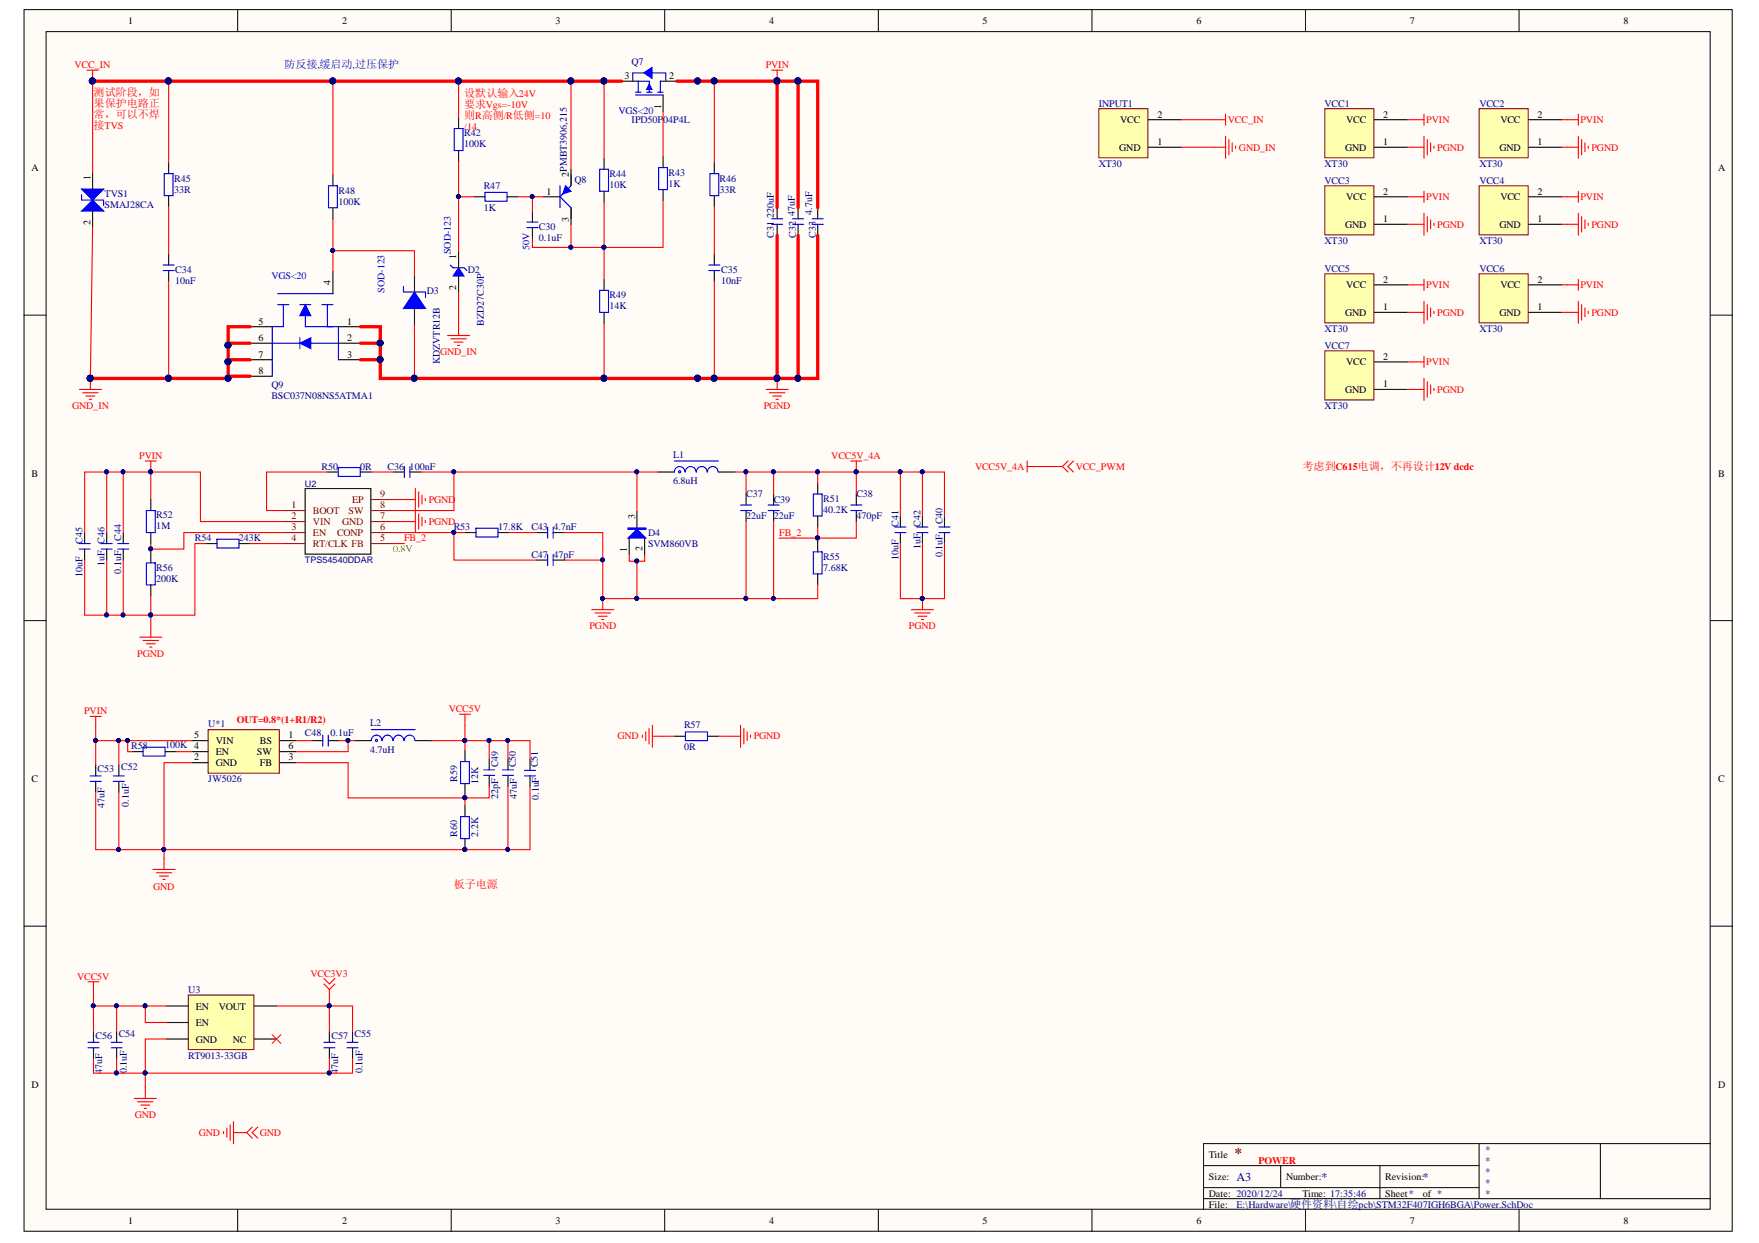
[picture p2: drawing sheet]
<svg xmlns="http://www.w3.org/2000/svg" width="297mm" height="210mm" viewBox="0 0 297 210" stroke-linecap="round" stroke-linejoin="round" font-family="sans-serif">
<defs><g id="words">
<text font-size="2.5" fill="#800000" x="208.5" y="195.6">*</text>
<g font-size="2" fill="#000080">
<text x="208.8" y="199.4">A3</text>
<text x="223.2" y="199.4">*</text>
<text x="240.3" y="199.4">*</text>
</g>
<text font-size="1.9" fill="#00f" x="48" y="11.5">防反接,缓启动,过压保护</text>
<g font-size="1.9" fill="#f00">
<text x="15.8" y="16.1">测试阶段，如</text>
<text x="15.8" y="18">果保护电路正</text>
<text x="78.4" y="16.3">设默认输入24V</text>
<text x="15.8" y="19.9">常，可以不焊</text>
<text x="15.8" y="21.7">接TVS</text>
<text x="78.4" y="18.2">要求Vgs=-10V</text>
<text x="78.4" y="20">则R高侧/R低侧=10</text>
<text x="220" y="79.3">考虑到C615电调，不再设计12V dcdc</text>
<text x="76.6" y="150">板子电源</text>
</g>
<g font-size="1.7">
<text x="21.6" y="4.1">1</text>
<text x="57.8" y="4.1">2</text>
<text x="93.8" y="4.1">3</text>
<text x="129.9" y="4.1">4</text>
<text x="165.9" y="4.1">5</text>
<text x="202" y="4.1">6</text>
<text x="238.1" y="4.1">7</text>
<text x="274.2" y="4.1">8</text>
<text x="105.5" y="13.4">3</text>
<text x="113" y="13.4">2</text>
<text x="111.6" y="18.3" transform="rotate(-90 111.6 18.3)">1</text>
<text x="189.2" y="20.8">VCC</text>
<text x="195.4" y="19.9">2</text>
<text x="227.3" y="20.8">VCC</text>
<text x="233.6" y="19.9">2</text>
<text x="253.4" y="20.8">VCC</text>
<text x="259.6" y="19.9">2</text>
<text x="5.3" y="28.9">A</text>
<text x="96.1" y="29.9" transform="rotate(-90 96.1 29.9)">2PMBT3906,215</text>
<text x="189" y="25.4">GND</text>
<text x="195.4" y="24.5">1</text>
<text x="227.1" y="25.4">GND</text>
<text x="233.6" y="24.5">1</text>
<text x="253.2" y="25.4">GND</text>
<text x="259.6" y="24.5">1</text>
<text x="290.2" y="28.9">A</text>
<text x="15.3" y="30.4" transform="rotate(-90 15.3 30.4)">1</text>
<text x="92.3" y="32.9">1</text>
<text x="227.3" y="33.8">VCC</text>
<text x="233.6" y="32.9">2</text>
<text x="253.4" y="33.8">VCC</text>
<text x="259.6" y="32.9">2</text>
<text x="15.3" y="37.9" transform="rotate(-90 15.3 37.9)">2</text>
<text x="96.1" y="37.4" transform="rotate(-90 96.1 37.4)">3</text>
<text x="227.1" y="38.4">GND</text>
<text x="233.6" y="37.5">1</text>
<text x="253.2" y="38.4">GND</text>
<text x="259.6" y="37.5">1</text>
<text x="77" y="43.8" transform="rotate(-90 77 43.8)">1</text>
<text x="233.6" y="47.7">2</text>
<text x="259.6" y="47.7">2</text>
<text x="55.8" y="48.1" transform="rotate(-90 55.8 48.1)">4</text>
<text x="77" y="48.9" transform="rotate(-90 77 48.9)">2</text>
<text x="227.1" y="53.3">GND</text>
<text x="227.3" y="48.7">VCC</text>
<text x="233.6" y="52.4">1</text>
<text x="253.2" y="53.3">GND</text>
<text x="253.4" y="48.7">VCC</text>
<text x="259.6" y="52.4">1</text>
<text x="43.6" y="54.8">5</text>
<text x="43.6" y="57.6">6</text>
<text x="58.6" y="54.8">1</text>
<text x="58.6" y="57.6">2</text>
<text x="43.6" y="60.4">7</text>
<text x="43.6" y="63.2">8</text>
<text x="58.6" y="60.4">3</text>
<text x="227.3" y="61.7">VCC</text>
<text x="233.6" y="65.4">1</text>
<text x="233.6" y="60.7">2</text>
<text x="227.1" y="66.3">GND</text>
<text x="5.3" y="80.5">B</text>
<text x="290.2" y="80.5">B</text>
<text x="107.2" y="87.7" transform="rotate(-90 107.2 87.7)">3</text>
<text x="105.9" y="93.2" transform="rotate(-90 105.9 93.2)">1</text>
<text x="108.5" y="93" transform="rotate(-90 108.5 93)">2</text>
<text x="32.8" y="124.7">5</text>
<text x="36.4" y="125.6">VIN</text>
<text x="43.9" y="125.6">BS</text>
<text x="48.7" y="124.7">1</text>
<text x="32.8" y="128.4">2</text>
<text x="36.4" y="129.3">GND</text>
<text x="36.4" y="127.5">EN</text>
<text x="43.4" y="127.5">SW</text>
<text x="43.9" y="129.3">FB</text>
<text x="48.7" y="128.4">3</text>
<text x="48.7" y="126.6">6</text>
<text x="5.3" y="132.1">C</text>
<text x="290.2" y="132.1">C</text>
<text x="33.1" y="170.5">EN</text>
<text x="33.1" y="173.3">EN</text>
<text x="37" y="170.5">VOUT</text>
<text x="33.1" y="176.1">GND</text>
<text x="39.3" y="176.1">NC</text>
<text x="5.3" y="183.7">D</text>
<text x="290.2" y="183.7">D</text>
<text x="204.1" y="195.6">Title</text>
<text x="204.1" y="199.3">Size:</text>
<text x="204.1" y="202.1">Date: 2020/12/24</text>
<text x="204.1" y="203.9">File:</text>
<text x="217.2" y="199.3">Number:</text>
<text x="220" y="202.1">Time: 17:35:46</text>
<text x="233.9" y="199.3">Revision:</text>
<text x="233.9" y="202.1">Sheet*</text>
<text x="240.3" y="202.1">of *</text>
<text x="21.6" y="206.7">1</text>
<text x="57.8" y="206.7">2</text>
<text x="93.8" y="206.7">3</text>
<text x="129.9" y="206.7">4</text>
<text x="165.9" y="206.7">5</text>
<text x="202" y="206.7">6</text>
<text x="238.1" y="206.7">7</text>
<text x="274.2" y="206.7">8</text>
</g>
<g font-size="1.7" fill="#f00">
<text x="12.6" y="11.5">VCC_IN</text>
<text x="129.3" y="11.5">PVIN</text>
<text x="78.4" y="21.9">/14</text>
<text x="207.4" y="20.8">VCC_IN</text>
<text x="240.8" y="20.8">PVIN</text>
<text x="266.9" y="20.8">PVIN</text>
<text x="209.2" y="25.4">GND_IN</text>
<text x="242.7" y="25.4">PGND</text>
<text x="268.8" y="25.4">PGND</text>
<text x="240.8" y="33.8">PVIN</text>
<text x="266.9" y="33.8">PVIN</text>
<text x="242.7" y="38.4">PGND</text>
<text x="268.8" y="38.4">PGND</text>
<text x="240.8" y="48.7">PVIN</text>
<text x="242.7" y="53.3">PGND</text>
<text x="266.9" y="48.7">PVIN</text>
<text x="268.8" y="53.3">PGND</text>
<text x="74.3" y="60">GND_IN</text>
<text x="240.8" y="61.7">PVIN</text>
<text x="12.2" y="69.1">GND_IN</text>
<text x="129" y="69.1">PGND</text>
<text x="242.7" y="66.3">PGND</text>
<text x="23.5" y="77.5">PVIN</text>
<text x="140.4" y="77.5">VCC5V_4A</text>
<text x="164.7" y="79.3">VCC5V_4A</text>
<text x="181.7" y="79.3">VCC_PWM</text>
<text x="72.4" y="84.9">PGND</text>
<text x="72.4" y="88.6">PGND</text>
<text x="68.2" y="91.4">FB_2</text>
<text x="131.6" y="90.5">FB_2</text>
<text x="99.5" y="106.3">PGND</text>
<text x="153.5" y="106.3">PGND</text>
<text x="23.2" y="110.9">PGND</text>
<text x="14.2" y="120.6">PVIN</text>
<text x="40" y="122.2">OUT=0.8*(1+R1/R2)</text>
<text x="75.8" y="120.2">VCC5V</text>
<text x="104.3" y="124.9">GND</text>
<text x="127.3" y="124.9">PGND</text>
<text x="25.9" y="150.2">GND</text>
<text x="13" y="165.4">VCC5V</text>
<text x="52.4" y="164.9">VCC3V3</text>
<text x="22.7" y="188.8">GND</text>
<text x="33.6" y="191.9">GND</text>
<text x="43.9" y="191.9">GND</text>
<text x="212.5" y="196.5">POWER</text>
</g>
<g font-size="1.7" fill="#000080">
<text x="106.6" y="11">Q7</text>
<text x="185.5" y="18">INPUT1</text>
<text x="223.7" y="18">VCC1</text>
<text x="249.8" y="18">VCC2</text>
<text x="78.4" y="23">R42</text>
<text x="106.6" y="20.7">IPD50P04P4L</text>
<text x="78.4" y="24.8">100K</text>
<text x="102.9" y="29.9">R44</text>
<text x="112.9" y="29.7">R43</text>
<text x="185.5" y="28.2">XT30</text>
<text x="223.7" y="28.2">XT30</text>
<text x="249.8" y="28.2">XT30</text>
<text x="17.7" y="33.2">TVS1</text>
<text x="17.7" y="35.1">SMAJ28CA</text>
<text x="29.4" y="30.7">R45</text>
<text x="29.4" y="32.5">33R</text>
<text x="57.2" y="32.7">R48</text>
<text x="57.2" y="34.6">100K</text>
<text x="81.7" y="31.9">R47</text>
<text x="81.7" y="35.7">1K</text>
<text x="97" y="30.8">Q8</text>
<text x="102.9" y="31.8">10K</text>
<text x="112.9" y="31.5">1K</text>
<text x="121.5" y="30.7">R46</text>
<text x="121.5" y="32.5">33R</text>
<text x="223.7" y="31">VCC3</text>
<text x="249.8" y="31">VCC4</text>
<text x="91" y="38.8">C30</text>
<text x="91" y="40.6">0.1uF</text>
<text x="130.7" y="40.1" transform="rotate(-90 130.7 40.1)">C31</text>
<text x="130.7" y="36.8" transform="rotate(-90 130.7 36.8)">220uF</text>
<text x="134.2" y="36.4" transform="rotate(-90 134.2 36.4)">47uF</text>
<text x="134.4" y="40.1" transform="rotate(-90 134.4 40.1)">C32</text>
<text x="137.2" y="36.2" transform="rotate(-90 137.2 36.2)">4.7uF</text>
<text x="137.8" y="40.1" transform="rotate(-90 137.8 40.1)">C33</text>
<text x="223.7" y="41.2">XT30</text>
<text x="249.8" y="41.2">XT30</text>
<text x="29.6" y="46">C34</text>
<text x="29.6" y="47.9">10nF</text>
<text x="79" y="46">D2</text>
<text x="121.8" y="46">C35</text>
<text x="121.8" y="47.9">10nF</text>
<text x="223.7" y="45.9">VCC5</text>
<text x="249.8" y="45.9">VCC6</text>
<text x="72.1" y="49.7">D3</text>
<text x="102.9" y="50.4">R49</text>
<text x="102.9" y="52.2">14K</text>
<text x="81.7" y="55" transform="rotate(-90 81.7 55)">BZD27C30P</text>
<text x="223.7" y="56.1">XT30</text>
<text x="223.7" y="58.9">VCC7</text>
<text x="249.8" y="56.1">XT30</text>
<text x="45.8" y="65.6">Q9</text>
<text x="74.3" y="61.5" transform="rotate(-90 74.3 61.5)">KDZVTR12B</text>
<text x="45.8" y="67.4">BSC037N08NS5ATMA1</text>
<text x="223.7" y="69.1">XT30</text>
<text x="113.7" y="77.3">L1</text>
<text x="54.3" y="79.3">R50</text>
<text x="60.8" y="79.3">0R</text>
<text x="65.5" y="79.3">C36</text>
<text x="69.2" y="79.3">100nF</text>
<text x="113.7" y="81.8">6.8uH</text>
<text x="126" y="84">C37</text>
<text x="144.6" y="84">C38</text>
<text x="26.4" y="87.5">R52</text>
<text x="26.4" y="89.4">1M</text>
<text x="76.6" y="89.6">R53</text>
<text x="84.1" y="89.6">17.8K</text>
<text x="89.7" y="89.6">C43</text>
<text x="93.4" y="89.6">4.7nF</text>
<text x="126" y="87.7">22uF 22uF</text>
<text x="130.7" y="84.9">C39</text>
<text x="139" y="84.7">R51</text>
<text x="139" y="86.6">40.2K</text>
<text x="144.6" y="87.7">470pF</text>
<text x="151.7" y="89" transform="rotate(-90 151.7 89)">C41</text>
<text x="159.2" y="88.5" transform="rotate(-90 159.2 88.5)">C40</text>
<text x="14" y="91.8" transform="rotate(-90 14 91.8)">C45</text>
<text x="17.7" y="95.5" transform="rotate(-90 17.7 95.5)">1uF C46</text>
<text x="20.5" y="91.3" transform="rotate(-90 20.5 91.3)">C44</text>
<text x="32.9" y="91.4">R54</text>
<text x="40.3" y="91.4">243K</text>
<text x="89.7" y="94.2">C47</text>
<text x="93.4" y="94.2">47pF</text>
<text x="109.4" y="90.5">D4</text>
<text x="109.4" y="92.3">SVM860VB</text>
<text x="139" y="94.5">R55</text>
<text x="151.7" y="94.6" transform="rotate(-90 151.7 94.6)">10uF</text>
<text x="155.4" y="92.8" transform="rotate(-90 155.4 92.8)">1uF C42</text>
<text x="159.2" y="94.1" transform="rotate(-90 159.2 94.1)">0.1uF</text>
<text x="14" y="97.4" transform="rotate(-90 14 97.4)">10uF</text>
<text x="20.5" y="96.9" transform="rotate(-90 20.5 96.9)">0.1uF</text>
<text x="26.4" y="96.4">R56</text>
<text x="26.4" y="98.3">200K</text>
<text x="139" y="96.4">7.68K</text>
<text x="35.2" y="122.8">U*1</text>
<text x="51.5" y="124.4">C48</text>
<text x="55.8" y="124.4">0.1uF</text>
<text x="62.5" y="122.7">L2</text>
<text x="115.5" y="123">R57</text>
<text x="16.5" y="130.4">C53 C52</text>
<text x="22.2" y="126.6">R58</text>
<text x="27.9" y="126.4">100K 4</text>
<text x="62.5" y="127.1">4.7uH</text>
<text x="84.1" y="129.6" transform="rotate(-90 84.1 129.6)">C49</text>
<text x="87.1" y="129.6" transform="rotate(-90 87.1 129.6)">C50</text>
<text x="90.8" y="129.6" transform="rotate(-90 90.8 129.6)">C51</text>
<text x="115.5" y="126.7">0R</text>
<text x="17.7" y="136.4" transform="rotate(-90 17.7 136.4)">47uF</text>
<text x="21.7" y="136.3" transform="rotate(-90 21.7 136.3)">0.1uF</text>
<text x="35.2" y="132.1">JW5026</text>
<text x="77.2" y="132" transform="rotate(-90 77.2 132)">R59</text>
<text x="80.8" y="132.4" transform="rotate(-90 80.8 132.4)">12K</text>
<text x="84.1" y="135" transform="rotate(-90 84.1 135)">22pF</text>
<text x="87.3" y="134.9" transform="rotate(-90 87.3 134.9)">47uF</text>
<text x="91" y="135.1" transform="rotate(-90 91 135.1)">0.1uF</text>
<text x="77.2" y="141.3" transform="rotate(-90 77.2 141.3)">R60</text>
<text x="80.8" y="141.3" transform="rotate(-90 80.8 141.3)">2.2K</text>
<text x="31.8" y="167.7">U3</text>
<text x="16.2" y="175.5">C56 C54</text>
<text x="31.8" y="178.8">RT9013-33GB</text>
<text x="56" y="175.5">C57 C55</text>
<text x="17.3" y="181.4" transform="rotate(-90 17.3 181.4)">47uF</text>
<text x="21.4" y="181.2" transform="rotate(-90 21.4 181.2)">0.1uF</text>
<text x="57.1" y="181.4" transform="rotate(-90 57.1 181.4)">47uF</text>
<text x="61.2" y="181.2" transform="rotate(-90 61.2 181.2)">0.1uF</text>
<text x="250.7" y="194.6">*</text>
<text x="250.7" y="196.5">*</text>
<text x="208.8" y="203.9">E:\Hardware\硬件资料\自绘pcb\STM32F407IGH6BGA\Power.SchDoc</text>
<text x="250.7" y="198.4">*</text>
<text x="250.7" y="200.2">*</text>
<text x="250.7" y="202.1">*</text>
</g>
<g font-size="1.7" fill="#00f">
<text x="104.4" y="19.3">VGS&lt;20</text>
<text x="45.8" y="47.1">VGS&lt;20</text>
<text x="76.1" y="42.9" transform="rotate(-90 76.1 42.9)">SOD-123</text>
<text x="89.4" y="42.2" transform="rotate(-90 89.4 42.2)">50V</text>
<text x="64.9" y="49.4" transform="rotate(-90 64.9 49.4)">SOD-123</text>
</g>
<g font-size="1.7" fill="#800">
<text x="64.2" y="84">9</text>
<text x="49.2" y="85.8">1</text>
<text x="49.2" y="87.7">2</text>
<text x="49.2" y="89.6">3</text>
<text x="52.9" y="86.8">BOOT</text>
<text x="52.9" y="88.6">VIN</text>
<text x="57.8" y="88.6">GND</text>
<text x="58.9" y="86.8">SW</text>
<text x="59.5" y="84.9">EP</text>
<text x="64.2" y="89.6">6</text>
<text x="64.2" y="87.7">7</text>
<text x="64.2" y="85.8">8</text>
<text x="49.2" y="91.4">4</text>
<text x="52.9" y="90.5">EN</text>
<text x="52.9" y="92.3">RT/CLK FB</text>
<text x="56.9" y="90.5">CONP</text>
<text x="64.2" y="91.4">5</text>
</g>
<text font-size="1.7" fill="#0f0" x="66.4" y="93.3">0.8V</text>
<g font-size="1.5" fill="#000080">
<text x="51.5" y="82.2">U2</text>
<text x="51.5" y="95">TPS54540DDAR</text>
</g>
</g></defs>
<g fill="#fffcf8" stroke="#000" stroke-width=".17">
<path d="M4.1 1.6h288.4v206.3h-288.4z"/>
<path d="M7.8 5.3h281v198.9h-281z"/>
</g>
<g fill="none" stroke="#000" stroke-width=".17">
<path d="M40.1 1.6v3.7M76.2 1.6v3.7M112.2 1.6v3.7M148.3 1.6v3.7M184.4 1.6v3.7M220.5 1.6v3.7M256.5 1.6v3.7M4.1 53.2h3.7M288.9 53.2h3.7M4.1 104.8h3.7M288.9 104.8h3.7M4.1 156.4h3.7"/>
<path d="M288.9 156.4h3.7M203.2 196.8h46.6M216.3 196.8v3.8M233 196.8v5.6M249.8 193.1v9.3M270.3 193.1h-67.1v11.2M288.9 193.1h-18.6v9.3M40.1 204.3v3.7M76.2 204.3v3.7M112.2 204.3v3.7M148.3 204.3v3.7M184.4 204.3v3.7"/>
<path d="M203.2 202.4h85.7M203.2 200.6h46.6M220.5 204.3v3.7M256.5 204.3v3.7"/>
</g>
<path d="M15.6 31.9v3.7" fill="none" stroke="#00f" stroke-width=".19"/>
<path d="M13.8 31.9h3.7l-1.9 1.9z" fill="#00f"/>
<path d="M13.8 31.9h3.7l-1.9 1.9z" fill="none" stroke="#00f" stroke-width=".19"/>
<path d="M13.8 35.6l1.8-1.8 1.9 1.8z" fill="#00f"/>
<g fill="none" stroke="#00f" stroke-width=".19">
<path d="M13.8 35.6l1.8-1.8 1.9 1.8zM13.8 32.9v.9h3.7v.9M133.8 37.9h1.9M133.8 36.9h1.9M137.2 37.9h1.8M137.2 36.9h1.8M46.9 49.6h9.3M46.9 51.4h1.9M47.8 51.4v3.8h-1.8M50.6 51.4h1.9M51.6 51.4v3.8M54.4 51.4h1.8"/>
<path d="M55.3 51.4v3.8h1.8"/>
</g>
<path d="M15.6 29.1v2.8M15.6 35.6v2.8M134.8 35.1v1.8M134.8 37.9v1.8M138.1 35.1v1.8M138.1 37.9v1.8" fill="none" stroke="#000" stroke-width=".19"/>
<path d="M130.3 11.8h1.9M131.2 11.8v1.9" fill="none" stroke="#f00" stroke-width=".19"/>
<circle cx="131.2" cy="13.7" r=".52" fill="#000080" stroke="#000080" stroke-width=".17"/>
<path d="M51.6 51.4l.9 1.9h-1.9z" fill="#00f"/>
<path d="M46 55.2v8.3M46 58h11.1M50.6 57v1.9M51.6 51.4l.9 1.9h-1.9zM51.6 55.2h4.6M57.1 55.2v5.5" fill="none" stroke="#00f" stroke-width=".19"/>
<path d="M50.6 58l1.9-1v1.9z" fill="#00f"/>
<path d="M50.6 58l1.9-1v1.9z" fill="none" stroke="#00f" stroke-width=".17"/>
<g fill="none" stroke="#000" stroke-width=".19">
<path d="M28.5 27.5v1.8M28.5 33v1.9M56.2 29.5v1.9M56.2 35.1v1.8M28.5 42.9v1.9M28.5 45.7v1.8M42.3 55.2h3.7M42.3 58h3.7M56.2 45.9v3.7M57.1 55.2h3.8M57.1 58h3.8M42.3 60.7h3.7"/>
<path d="M42.3 63.5h3.7M57.1 60.7h3.8"/>
</g>
<path d="M107.3 16h4.7M107.3 15.6h.9M107.8 13.7v1.9M109.2 15.6h.9M109.6 13.7v1.9M111 15.6h1M111.5 13.7v1.9M27.7 29.3h1.5v3.7h-1.5zM55.5 31.4h1.5v3.7h-1.5zM27.6 45.7h1.8M27.6 44.8h1.8" fill="none" stroke="#00f" stroke-width=".19"/>
<path d="M109.6 14.2l.5 .9h-.9z" fill="#00f"/>
<path d="M109.6 14.2l.5 .9h-.9z" fill="none" stroke="#00f" stroke-width=".17"/>
<path d="M106.9 13.7v-1.4h5.5v1.4M107.8 13.7h1.8" fill="none" stroke="#00f" stroke-width=".19"/>
<path d="M108.7 12.3l1.4-.9v1.8z" fill="#00f"/>
<path d="M108.7 12.3l1.4-.9v1.8z" fill="none" stroke="#00f" stroke-width=".17"/>
<path d="M77.4 19.8v1.9M105 13.7h2.8M111.5 13.7h2.8M112 16v2.8M77.4 25.4v1.9M80 33.2h1.9M85.6 33.2h1.9" fill="none" stroke="#000" stroke-width=".19"/>
<path d="M76.7 21.7h1.5v3.7h-1.5zM81.9 32.5h3.7v1.5h-3.7zM94.6 31.4v3.7M96.4 29.5v1.9l-1.8 1.8 1.8 1.9v1.8" fill="none" stroke="#00f" stroke-width=".19"/>
<path d="M95.5 31.4l.9 .9-1.4 .5z" fill="#00f"/>
<path d="M95.5 31.4l.9 .9-1.4 .5z" fill="none" stroke="#00f" stroke-width=".17"/>
<path d="M89.9 35.6v1.9M89.9 38.4v1.9M91.8 33.2h2.8M96.4 28.6v2.8M96.4 35.1v2.8M112 26.4v1.9M112 32v1.9M102 47.2v1.8M102 52.8v1.8" fill="none" stroke="#000" stroke-width=".19"/>
<path d="M89 38.4h1.8M89 37.5h1.8M111.2 28.3h1.5v3.7h-1.5zM77.4 45.2v1.4M101.3 49h1.5v3.8h-1.5z" fill="none" stroke="#00f" stroke-width=".19"/>
<path d="M77.4 45.2l1 1.4h-1.9z" fill="#00f"/>
<path d="M77.4 45.2l1 1.4h-1.9z" fill="none" stroke="#00f" stroke-width=".17"/>
<path d="M101.3 28.6h1.5v3.7h-1.5zM119.9 29.3h1.5v3.7h-1.5zM71.9 50.2v-.9h-1.9v1.9M76 44.8l.5 .4h1.9l.4 .5M119.7 45.7h1.9M119.7 44.8h1.9" fill="none" stroke="#00f" stroke-width=".19"/>
<path d="M102 26.7v1.9M102 32.3v1.9M120.6 27.5v1.8M120.6 33v1.9M77.4 42.4v2.8M77.4 46.6v2.8M120.6 42.9v1.9M120.6 45.7v1.8" fill="none" stroke="#000" stroke-width=".19"/>
<path d="M14.7 11.8h1.9M15.6 11.8v1.9M75.6 56.7h3.7M76.1 57.2h2.6M76.7 57.8h1.5M77.3 58.3h.3M77.4 54.8v1.9M13.4 65.8h3.7M14 66.3h2.6M14.5 66.9h1.5M15.1 67.4h.4M15.3 63.9v1.9" fill="none" stroke="#f00" stroke-width=".19"/>
<g fill="#000080" stroke="#000080" stroke-width=".17">
<circle cx="15.2" cy="63.9" r=".52"/>
<circle cx="15.6" cy="13.7" r=".52"/>
</g>
<path d="M70 49.3l1.9 2.8h-3.8z" fill="#00f"/>
<g fill="none" stroke="#00f" stroke-width=".19">
<path d="M130.3 37.9h1.9M130.3 36.9h1.9M68.1 48.4v.9h1.9M70 49.3l1.9 2.8h-3.8zM57.1 79h3.7v1.5h-3.7zM68.3 78.8v1.8M69.2 78.8v1.8M13.4 92.7h1.8M13.4 91.8h1.8M17.1 92.7h1.9M17.1 91.8h1.9M19.9 92.7h1.8"/>
<path d="M19.9 91.8h1.8M24.7 86.2h1.5v3.7h-1.5zM24.7 95h1.5v3.8h-1.5zM36.6 91.1h3.8v1.4h-3.8zM80.4 89.2h3.7v1.5h-3.7zM92.5 89v1.9M92.5 93.7v1.8M93.4 89v1.9M93.4 93.7v1.8M125.1 86.2h1.8M125.1 85.3h1.8M129.7 86.2h1.9"/>
<path d="M129.7 85.3h1.9M137.3 83.4h1.5v3.7h-1.5zM137.3 93.2h1.5v3.7h-1.5zM143.7 86.2h1.8M143.7 85.3h1.8M151.1 89.9h1.9M151.1 89h1.9M154.8 89.9h1.9M154.8 89h1.9M158.6 89.9h1.8M158.6 89h1.8"/>
</g>
<g fill="none" stroke="#000" stroke-width=".19">
<path d="M131.2 35.1v1.8M131.2 37.9v1.8M70 46.5v2.8M70 52.1v2.8M55.3 79.7h1.8M60.8 79.7h1.9M66.4 79.7h1.9M69.2 79.7h1.9M14.3 89.9v1.9M14.3 92.7v1.9M18 89.9v1.9M18 92.7v1.9"/>
<path d="M20.8 89.9v1.9M20.8 92.7v1.9M25.5 84.4v1.8M25.5 89.9v1.9M25.5 93.2v1.8M25.5 98.8v1.8M34.8 91.8h1.8M40.4 91.8h1.8M51.5 82.5h11.1v11.1h-11.1zM78.5 89.9h1.9M84.1 89.9h1.9M90.6 89.9h1.9"/>
<path d="M90.6 94.6h1.9M93.4 89.9h1.9M93.4 94.6h1.9M106.3 90.9v2.8M108.9 90.7v3M126 83.4v1.9M126 86.2v1.9M130.6 83.4v1.9M130.6 86.2v1.9M138.1 81.6v1.8M138.1 87.1v1.9M138.1 91.3v1.9"/>
<path d="M138.1 96.9v1.9M144.6 83.4v1.9M144.6 86.2v1.9M152 87.1v1.9M152 89.9v1.9M155.8 87.1v1.9M155.8 89.9v1.9M159.5 87.1v1.9M159.5 89.9v1.9"/>
</g>
<g fill="none" stroke="#f00" stroke-width=".19">
<path d="M24.5 77.9h1.9M25.5 77.9v1.8M129.4 65.8h3.7M129.9 66.3h2.6M130.5 66.9h1.5M131 67.4h.4M131.2 63.9v1.9M143.7 77.9h1.8M144.6 77.9v1.8M68.3 84.4h1.8M68.3 88.1h1.8M70.1 82.5v7.4"/>
<path d="M70.7 83.1v2.6M70.7 86.8v2.6M71.3 83.6v1.5M71.3 87.3v1.5M71.8 84.2v.3M71.8 87.9v.4M23.6 107.6h3.7M24.2 108.2h2.6M24.7 108.7h1.5M25.3 109.3h.4M25.5 105.7v1.9M99.9 102.9h3.7"/>
<path d="M100.5 103.5h2.6M101 104.1h1.5M101.6 104.6h.4M101.8 101.1v1.8M153.9 102.9h3.7M154.5 103.5h2.6M155 104.1h1.5M155.6 104.6h.4M155.8 101.1v1.8"/>
</g>
<g fill="#000080" stroke="#000080" stroke-width=".17">
<circle cx="131.2" cy="63.9" r=".52"/>
<circle cx="101.7" cy="101.1" r=".33"/>
<circle cx="144.6" cy="79.7" r=".33"/>
<circle cx="25.4" cy="79.7" r=".33"/>
<circle cx="155.7" cy="101.1" r=".33"/>
</g>
<path d="M47.8 86.2h3.7M47.8 88.1h3.7M47.8 89.9h3.7M47.8 91.8h3.7M62.7 86.2h3.7M62.7 88.1h3.7M62.7 89.9h3.7M62.7 91.8h3.7M62.7 84.4h3.7" fill="none" stroke="#800" stroke-width=".19"/>
<path d="M106.1 90.9l1.5-1.5 1.4 1.5z" fill="#00f"/>
<g fill="none" stroke="#00f" stroke-width=".19">
<path d="M113.9 77.9h7.4M114.6 79.5h.3v.3h-.2zM115.7 79.7a.88 .88 0 0 0-.9-.9 .88 .88 0 0 0-.9 .9M117.5 79.7a.88 .88 0 0 0-.9-.9 .88 .88 0 0 0-.9 .9M119.4 79.7a.89 .89 0 0 0-.9-.9 .89 .89 0 0 0-.9 .9M121.3 79.7a.89 .89 0 0 0-.9-.9 .89 .89 0 0 0-.9 .9M106.1 90.9l1.5-1.5 1.4 1.5zM106.1 89.2h2.9v.2h-2.9zM106.1 89.3h2.9M15.2 132h1.9M15.2 131h1.9M19.1 132h1.9"/>
<path d="M19.1 131h1.9M24.2 126.2h3.7v1.5h-3.7zM54.5 124.1v1.9M55.4 124.1v1.9M77.8 128.6h1.5v3.7h-1.5zM77.8 137.9h1.5v3.7h-1.5zM81.7 130.9h1.8M81.7 130h1.8M84.8 130.9h1.9M84.8 130h1.9M88.6 131h1.8M88.6 130.1h1.8"/>
</g>
<g fill="none" stroke="#000" stroke-width=".19">
<path d="M111.1 79.7h2.8M121.3 79.7h2.8M107.6 86.4v2.8M16.2 129.2v1.8M16.2 132v1.8M20.1 129.2v1.8M20.1 132v1.8M22.3 126.9h1.9M27.9 126.9h1.8M52.6 125.1h1.9M55.4 125.1h1.9M78.5 126.7v1.9"/>
<path d="M78.5 132.3v1.9M78.5 136v1.9M82.6 128.1v1.9M82.6 130.9v1.9M85.8 128.1v1.9M85.8 130.9v1.9M89.5 128.2v1.9M89.5 131v1.9M78.5 141.6v1.9"/>
</g>
<g fill="none" stroke="#f00" stroke-width=".19">
<path d="M173.5 77.9v1.8M173.5 78.8h1.8M179 78.8h.4M179.4 78.8l.9 .9M180.3 77.9l-.9 .9M181.3 77.9l-1 .9 1 .9M15.2 121h1.9M16.2 121v1.8M77.6 120.6h1.8M78.5 120.6v1.9M25.8 146.8h3.8M26.4 147.4h2.6"/>
<path d="M27 147.9h1.4M27.5 148.5h.4M27.7 145v1.8"/>
</g>
<circle cx="78.5" cy="143.4" r=".33" fill="#000080" stroke="#000080" stroke-width=".17"/>
<path d="M35.1 123.2h12.1v7.4h-12.1z" fill="#ffffb0" stroke="#800000" stroke-width=".17"/>
<path d="M32.4 125.1h2.7M32.4 128.8h2.7M32.4 126.9h2.7M47.2 125.1h2.8M47.2 128.8h2.8M47.2 126.9h2.8M59.9 125.1h2.8M70.1 125.1h2.8" fill="none" stroke="#000" stroke-width=".19"/>
<path d="M62.7 123.2h7.4M63.8 125l-.2-.1-.2 .1 .2 .2 .2-.2M64.5 125.1a.89 .89 0 0 0-.9-1 .89 .89 0 0 0-.9 1M66.3 125.1a.88 .88 0 0 0-.9-1 .88 .88 0 0 0-.8 1M68.2 125.1a.88 .88 0 0 0-.9-1 .88 .88 0 0 0-.9 1M70.1 125.1a.89 .89 0 0 0-.9-1 .89 .89 0 0 0-.9 1" fill="none" stroke="#00f" stroke-width=".19"/>
<path d="M185.6 18.4h8.3v8.2h-8.3z" fill="#ffffb0" stroke="#800000" stroke-width=".17"/>
<path d="M193.9 24.9h5.6M193.9 20.2h5.6" fill="none" stroke="#000" stroke-width=".19"/>
<path d="M207 19.3v1.8M205.1 20.2h1.9M205.1 24.9h1.9M207 23v3.7M207.5 23.6v2.6M208.1 24.1v1.5M208.6 24.7v.3" fill="none" stroke="#f00" stroke-width=".19"/>
<path d="M223.7 18.4h8.3v8.2h-8.3z" fill="#ffffb0" stroke="#800000" stroke-width=".17"/>
<path d="M232.1 24.9h5.6M232.1 20.2h5.6" fill="none" stroke="#000" stroke-width=".19"/>
<path d="M240.5 19.3v1.8M238.6 20.2h1.9M238.6 24.9h1.9M240.5 23v3.7M241 23.6v2.6M241.6 24.1v1.5M242.1 24.7v.3" fill="none" stroke="#f00" stroke-width=".19"/>
<path d="M223.7 31.4h8.3v8.3h-8.3z" fill="#ffffb0" stroke="#800000" stroke-width=".17"/>
<path d="M232.1 37.9h5.6M232.1 33.2h5.6" fill="none" stroke="#000" stroke-width=".19"/>
<path d="M238.6 33.2h1.9M238.6 37.9h1.9M240.5 32.3v1.9M240.5 36v3.7M241 36.6v2.6M241.6 37.1v1.5M242.1 37.7v.4" fill="none" stroke="#f00" stroke-width=".19"/>
<path d="M249.8 18.4h8.3v8.2h-8.3z" fill="#ffffb0" stroke="#800000" stroke-width=".17"/>
<path d="M258.2 24.9h5.5M258.2 20.2h5.5" fill="none" stroke="#000" stroke-width=".19"/>
<path d="M266.5 19.3v1.8M264.7 20.2h1.8M264.7 24.9h1.8M266.5 23v3.7M267.1 23.6v2.6M267.6 24.1v1.5M268.2 24.7v.3" fill="none" stroke="#f00" stroke-width=".19"/>
<path d="M249.8 31.4h8.3v8.3h-8.3z" fill="#ffffb0" stroke="#800000" stroke-width=".17"/>
<path d="M258.2 37.9h5.5M258.2 33.2h5.5" fill="none" stroke="#000" stroke-width=".19"/>
<path d="M264.7 33.2h1.8M264.7 37.9h1.8M266.5 32.3v1.9M266.5 36v3.7M267.1 36.6v2.6M267.6 37.1v1.5M268.2 37.7v.4" fill="none" stroke="#f00" stroke-width=".19"/>
<path d="M223.7 46.2h8.3v8.3h-8.3z" fill="#ffffb0" stroke="#800000" stroke-width=".17"/>
<path d="M232.1 52.8h5.6M232.1 48.1h5.6" fill="none" stroke="#000" stroke-width=".19"/>
<path d="M238.6 48.1h1.9M238.6 52.8h1.9M240.5 47.2v1.8M240.5 50.9v3.7M241 51.4v2.7M241.6 52v1.5M242.1 52.6v.3" fill="none" stroke="#f00" stroke-width=".19"/>
<path d="M223.7 59.3h8.3v8.3h-8.3z" fill="#ffffb0" stroke="#800000" stroke-width=".17"/>
<path d="M232.1 65.8h5.6M232.1 61.1h5.6" fill="none" stroke="#000" stroke-width=".19"/>
<path d="M238.6 61.1h1.9M238.6 65.8h1.9M240.5 60.2v1.8M240.5 63.9v3.7M241 64.5v2.6M241.6 65v1.5M242.1 65.6v.4" fill="none" stroke="#f00" stroke-width=".19"/>
<path d="M249.8 46.2h8.3v8.3h-8.3z" fill="#ffffb0" stroke="#800000" stroke-width=".17"/>
<path d="M258.2 52.8h5.5M258.2 48.1h5.5" fill="none" stroke="#000" stroke-width=".19"/>
<path d="M264.7 48.1h1.8M264.7 52.8h1.8M266.5 47.2v1.8M266.5 50.9v3.7M267.1 51.4v2.7M267.6 52v1.5M268.2 52.6v.3M14.9 165.8h1.8M15.8 165.8v1.8" fill="none" stroke="#f00" stroke-width=".19"/>
<path d="M31.8 168h11.1v9.2h-11.1z" fill="#ffffb0" stroke="#800000" stroke-width=".17"/>
<g fill="none" stroke="#000" stroke-width=".19">
<path d="M113.9 124.3h1.8M119.5 124.3h1.8M15.8 174.2v1.8M15.8 176.9v1.9M19.7 174.2v1.8M19.7 176.9v1.9M28.1 169.9h3.7M28.1 175.5h3.7M28.1 172.7h3.7M43 169.9h3.7M43 175.5h3.7M55.6 174.2v1.8"/>
<path d="M55.6 176.9v1.9M59.5 174.2v1.8M59.5 176.9v1.9"/>
</g>
<path d="M115.7 123.6h3.8v1.5h-3.8zM14.9 176.9h1.8M14.9 176h1.8M18.8 176.9h1.8M18.8 176h1.8M54.7 176.9h1.9M54.7 176h1.9M58.6 176.9h1.9M58.6 176h1.9" fill="none" stroke="#00f" stroke-width=".19"/>
<g fill="none" stroke="#f00" stroke-width=".19">
<path d="M15.6 13.7v15.4M28.5 13.7v13.8M56.2 13.7v15.8M77.4 13.7v6.1M96.4 13.7v14.9M102 13.7v13M112 18.8v7.6M117.8 13.7h2.8v13.8M131.2 13.7h3.6M15.6 38.4l-.3 25.5M28.5 34.9v8M56.2 36.9v5.4"/>
<path d="M77.4 27.3v5.9M80 33.2h-2.6v9.2M87.5 33.2h4.3M89.9 33.2v2.4M102 34.2v13M112 33.9v7.9h-15.6v-3.9M120.6 34.9v8M199.5 24.9h5.6M199.5 20.2h5.6M237.7 24.9h.9M237.7 20.2h.9M237.7 37.9h.9"/>
<path d="M237.7 33.2h.9M263.7 24.9h1M263.7 20.2h1M263.7 37.9h1M263.7 33.2h1M28.5 47.5v16.4M56.2 45.9v-3.6h13.8v4.2M70 54.9v9M77.4 49.4v5.4M89.9 40.3v1.5h6.5M102 54.6v9.3M120.6 47.5v16.4h-2.8"/>
<path d="M237.7 52.8h.9M237.7 48.1h.9M263.7 52.8h1M263.7 48.1h1M18 79.7v10.2M20.8 79.7v10.2M25.5 79.7h-11.2v10.2M55.3 79.7h-10.3v6.5h2.8M62.7 79.7h3.7M71.1 79.7h5.6v6.5h-10.3M76.7 79.7h34.4M107.6 79.7v6.7"/>
<path d="M124.1 79.7h20.5v3.7M126 79.7v3.7M130.6 79.7v3.7M138.1 79.7v1.9M144.6 79.7h14.9v7.4M152 79.7v7.4M155.8 79.7v7.4M175.3 78.8h3.7M237.7 65.8h.9M237.7 61.1h.9M14.3 94.6v9.3h11.2v-3.3M18 94.6v9.3"/>
<path d="M20.8 94.6v9.3M25.5 84.4v-4.7h8.3v8.4h14M25.5 91.8v.9M34.8 91.8h-1.9v12.1h-7.4v1.8M42.2 91.8h5.6M47.8 89.9h-16.7v2.8h-5.6v.5M66.4 89.9h12.1M66.4 91.8h1.9M66.4 84.4h1.9M66.4 88.1h1.9M76.7 89.9v4.7h13.9M86 89.9h4.6"/>
<path d="M95.3 89.9h6.5v11.2h5.8v-6.3h1.3v-1.1M95.3 94.6h6.5M106.3 93.7v1.1h1.3M126 88.1v13h-18.4M130.6 88.1v13h-4.6M138.1 98.8v2.3h-7.5M138.1 89v2.3M144.6 88.1v2.8h-13M152 91.8v9.3h7.5v-9.3M155.8 91.8v9.3M16.2 133.8v9.7h3.9M16.2 122.8v2.3h16.2"/>
<path d="M16.2 125.1v4.1M20.1 125.1v4.1M21.6 125.1v1.8h.7M29.7 126.9h2.7M32.4 128.8h-4.7v16.2M50 128.8h8.8v5.9h23.8v-1.9M50 125.1h2.6M57.3 125.1h2.6M58.8 125.1v1.8h-8.8M72.9 125.1h5.6v1.6M78.5 122.5v2.6h7.3M78.5 134.2v1.8"/>
<path d="M82.6 125.1v3M85.8 128.1v-3h3.7v3.1M85.8 132.8v10.7h-65.7v-9.7M89.5 132.9v10.6h-3.7M108.5 124.1v.4M109 123.6v1.5M109.6 123v2.6M110.2 122.5v3.7M110.2 124.3h3.7M121.3 124.3h3.8M125.1 122.5v3.7M125.6 123v2.6"/>
<path d="M126.2 123.6v1.5M126.7 124.1v.4M15.8 178.8v2.4h8.7v4.3M15.8 169.9h12.3M15.8 167.6v6.6M19.7 169.9v4.3M19.7 178.8v2.4M24.5 169.9v2.8h3.6M28.1 175.5h-3.6v5.7h31.1v-2.4M46.7 169.9h8.9v4.3M54.7 165.2l.9 1 1-1M54.7 166.2l.9 .9"/>
<path d="M55.6 167.1v2.8h3.9v4.3M56.6 166.2l-1 .9M59.5 178.8v2.4h-3.9M22.7 185.5h3.7M23.2 186.1h2.6M23.8 186.6h1.5M24.3 187.2h.4M37.8 191.1v.3M38.3 190.5v1.5M38.9 190v2.6M39.4 189.4v3.7M39.4 191.3h2.3"/>
<path d="M41.7 191.3l.9 .9M42.6 190.3l-.9 1M43.5 190.3l-.9 1 .9 .9"/>
</g>
<path d="M45.9 174.7l1.5 1.5M47.4 174.7l-1.5 1.5" fill="none" stroke="#f00" stroke-width=".17"/>
<g fill="none" stroke="#f00" stroke-width=".56">
<path d="M15.6 13.7h89.4M114.3 13.7h20.5M131.2 13.7v21.4M134.8 13.7h3.3v21.4M134.8 13.7v21.4M131.2 39.7v24.2h3.6M134.8 39.7v24.2h3.3v-24.2M42.3 58h-3.4l-.4 .3M42.3 55.2h-3.8v5.9M60.9 55.2h3.3v8.7h67M60.9 58h3.3M42.3 60.7h-3.4l-.4 .4v2.8"/>
<path d="M42.3 63.5h-3.4l-.4 .4h-23.2M60.9 60.7h3.3"/>
</g>
<g fill="#000080" stroke="#000080" stroke-width=".17">
<circle cx="134.7" cy="63.9" r=".52"/>
<circle cx="134.7" cy="13.7" r=".52"/>
<circle cx="15.2" cy="63.9" r=".52"/>
<circle cx="131.2" cy="13.7" r=".52"/>
<circle cx="28.4" cy="63.9" r=".52"/>
<circle cx="28.4" cy="13.7" r=".52"/>
<circle cx="15.6" cy="13.7" r=".52"/>
<circle cx="38.5" cy="61.1" r=".52"/>
<circle cx="38.5" cy="63.9" r=".52"/>
<circle cx="38.5" cy="58.3" r=".52"/>
<circle cx="56.2" cy="42.3" r=".33"/>
<circle cx="120.6" cy="63.9" r=".52"/>
<circle cx="117.8" cy="63.9" r=".52"/>
<circle cx="120.6" cy="13.7" r=".52"/>
<circle cx="117.8" cy="13.7" r=".52"/>
<circle cx="102" cy="13.7" r=".52"/>
<circle cx="102" cy="63.9" r=".52"/>
<circle cx="96.4" cy="41.7" r=".33"/>
<circle cx="102" cy="41.7" r=".33"/>
<circle cx="89.9" cy="33.2" r=".33"/>
<circle cx="96.4" cy="13.7" r=".52"/>
<circle cx="77.4" cy="33.2" r=".33"/>
<circle cx="77.4" cy="13.7" r=".52"/>
<circle cx="56.2" cy="13.7" r=".52"/>
<circle cx="131.2" cy="63.9" r=".52"/>
<circle cx="64.2" cy="57.9" r=".52"/>
<circle cx="64.2" cy="60.7" r=".52"/>
<circle cx="69.9" cy="63.9" r=".52"/>
<circle cx="76.6" cy="89.9" r=".33"/>
<circle cx="76.6" cy="79.7" r=".33"/>
<circle cx="107.5" cy="79.7" r=".33"/>
<circle cx="125.9" cy="79.7" r=".33"/>
<circle cx="130.6" cy="79.7" r=".33"/>
<circle cx="125.9" cy="101.1" r=".33"/>
<circle cx="107.5" cy="101.1" r=".33"/>
<circle cx="25.4" cy="92.7" r=".33"/>
<circle cx="25.4" cy="103.8" r=".33"/>
<circle cx="138" cy="90.8" r=".33"/>
<circle cx="138" cy="79.7" r=".33"/>
<circle cx="25.4" cy="79.7" r=".33"/>
<circle cx="20.8" cy="103.8" r=".33"/>
<circle cx="20.8" cy="79.7" r=".33"/>
<circle cx="18" cy="103.8" r=".33"/>
<circle cx="18" cy="79.7" r=".33"/>
<circle cx="152" cy="79.7" r=".33"/>
<circle cx="155.7" cy="101.1" r=".33"/>
<circle cx="155.7" cy="79.7" r=".33"/>
<circle cx="130.6" cy="101.1" r=".33"/>
<circle cx="107.5" cy="94.7" r=".33"/>
<circle cx="101.7" cy="101.1" r=".33"/>
<circle cx="101.7" cy="94.5" r=".33"/>
<circle cx="144.6" cy="79.7" r=".33"/>
<circle cx="78.5" cy="125" r=".33"/>
<circle cx="78.5" cy="134.7" r=".33"/>
<circle cx="21.5" cy="125" r=".33"/>
<circle cx="20" cy="125" r=".33"/>
<circle cx="58.7" cy="125" r=".33"/>
<circle cx="27.6" cy="143.4" r=".33"/>
<circle cx="16.1" cy="125" r=".33"/>
<circle cx="20" cy="143.4" r=".33"/>
<circle cx="82.6" cy="125" r=".33"/>
<circle cx="85.7" cy="125" r=".33"/>
<circle cx="85.7" cy="143.4" r=".33"/>
<circle cx="78.5" cy="143.4" r=".33"/>
<circle cx="24.5" cy="169.8" r=".33"/>
<circle cx="19.7" cy="169.8" r=".33"/>
<circle cx="55.6" cy="169.8" r=".33"/>
<circle cx="19.7" cy="181.2" r=".33"/>
<circle cx="55.6" cy="181.2" r=".33"/>
<circle cx="24.5" cy="181.2" r=".33"/>
<circle cx="15.7" cy="169.8" r=".33"/>
</g>
<use href="#words"/>
</svg>
